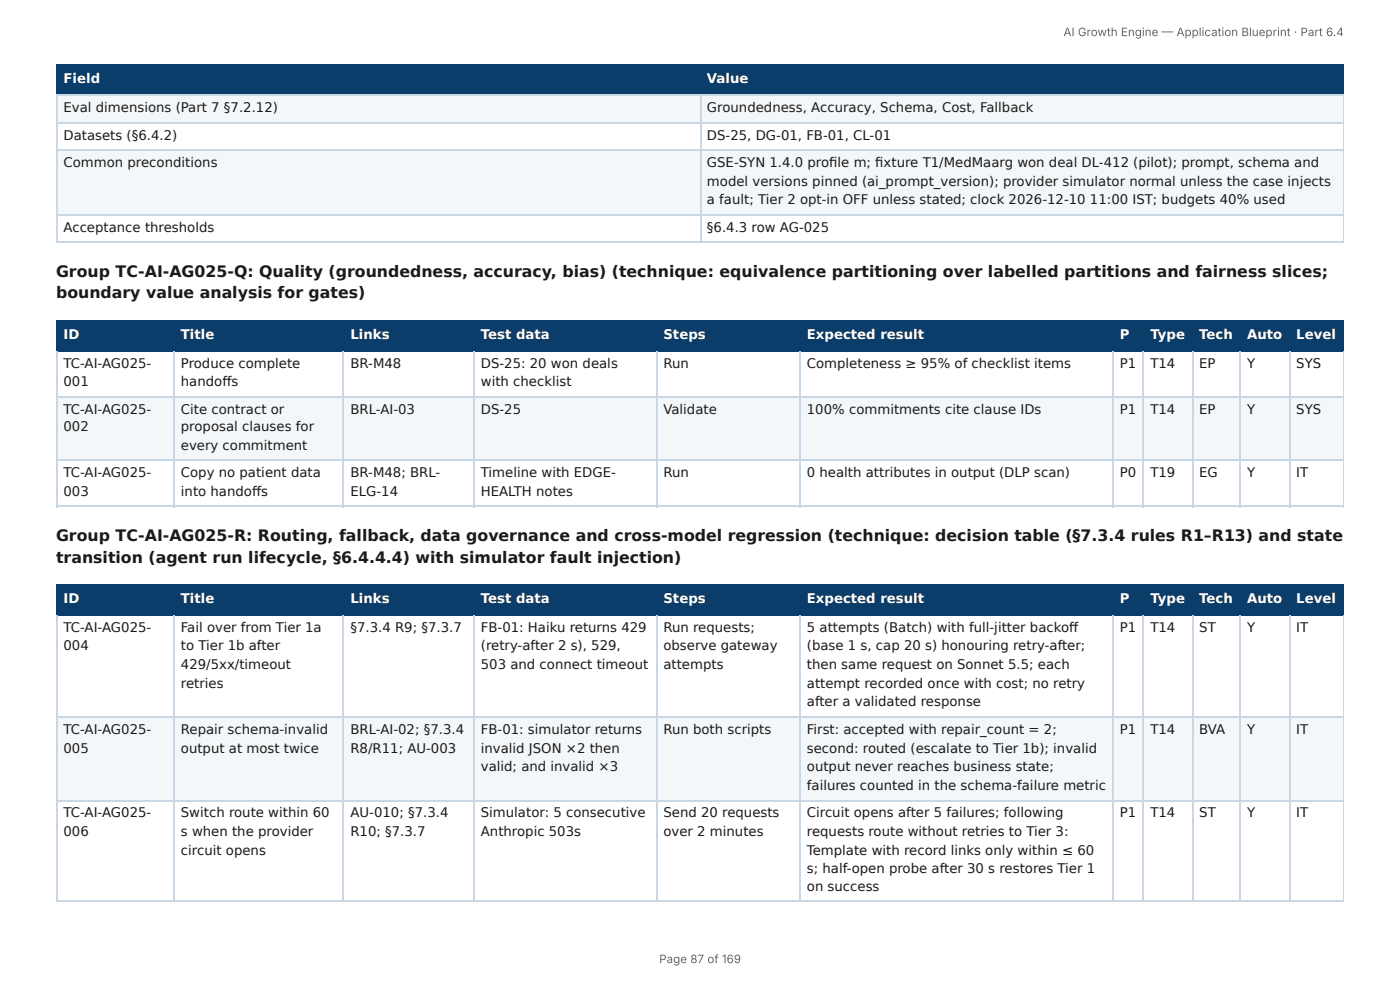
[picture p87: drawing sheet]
<svg xmlns="http://www.w3.org/2000/svg" width="297mm" height="210mm" viewBox="0 0 297 210" stroke-linecap="round" stroke-linejoin="round" font-family="sans-serif">
<defs><g id="words">
<g font-size="3.3" fill="#1a1a1a">
<text x="11.9" y="58.7">Group TC-AI-AG025-Q: Quality (groundedness, accuracy, bias) (technique: equivalence partitioning over labelled partitions and fairness slices;</text>
<text x="11.9" y="63.2">boundary value analysis for gates)</text>
<text x="11.9" y="114.8">Group TC-AI-AG025-R: Routing, fallback, data governance and cross-model regression (technique: decision table (§7.3.4 rules R1–R13) and state</text>
<text x="11.9" y="119.6">transition (agent run lifecycle, §6.4.4.4) with simulator fault injection)</text>
</g>
<g font-size="2.8" fill="#fff">
<text x="13.5" y="17.7">Field</text>
<text x="150.2" y="17.7">Value</text>
<text x="13.5" y="72">ID</text>
<text x="38.4" y="72">Title</text>
<text x="74.4" y="72">Links</text>
<text x="102.1" y="72">Test data</text>
<text x="140.9" y="72">Steps</text>
<text x="171.4" y="72">Expected result</text>
<text x="237.9" y="72">P</text>
<text x="244.3" y="72">Type</text>
<text x="254.7" y="72">Tech</text>
<text x="264.9" y="72">Auto</text>
<text x="275.3" y="72">Level</text>
<text x="13.5" y="128.1">ID</text>
<text x="38.4" y="128.1">Title</text>
<text x="74.4" y="128.1">Links</text>
<text x="102.1" y="128.1">Test data</text>
<text x="140.9" y="128.1">Steps</text>
<text x="171.4" y="128.1">Expected result</text>
<text x="237.9" y="128.1">P</text>
<text x="244.3" y="128.1">Type</text>
<text x="254.7" y="128.1">Tech</text>
<text x="264.9" y="128.1">Auto</text>
<text x="275.3" y="128.1">Level</text>
</g>
<g font-size="2.8" fill="#1a1a1a">
<text x="13.5" y="23.8">Eval dimensions (Part 7 §7.2.12)</text>
<text x="150.2" y="23.8">Groundedness, Accuracy, Schema, Cost, Fallback</text>
<text x="13.5" y="29.6">Datasets (§6.4.2)</text>
<text x="150.2" y="29.6">DS-25, DG-01, FB-01, CL-01</text>
<text x="13.5" y="35.5">Common preconditions</text>
<text x="150.2" y="35.5">GSE-SYN 1.4.0 profi le m; fi xture T1/MedMaarg won deal DL-412 (pilot); prompt, schema and</text>
<text x="150.2" y="39.4">model versions pinned (ai_prompt_version); provider simulator normal unless the case injects</text>
<text x="150.2" y="43.4">a fault; Tier 2 opt-in OFF unless stated; clock 2026-12-10</text>
<text x="231.5" y="43.4">11:00 IST; budgets 40% used</text>
<text x="13.5" y="49.2">Acceptance thresholds</text>
<text x="150.2" y="49.2">§6.4.3 row AG-025</text>
<text x="13.5" y="78.1">TC-AI-AG025-</text>
<text x="13.5" y="82">001</text>
<text x="38.4" y="78.1">Produce complete</text>
<text x="38.4" y="82">handoff s</text>
<text x="74.4" y="78.1">BR-M48</text>
<text x="102.1" y="78.1">DS-25: 20 won deals</text>
<text x="102.1" y="82">with checklist</text>
<text x="140.9" y="78.1">Run</text>
<text x="171.4" y="78.1">Completeness ≥ 95% of checklist items</text>
<text x="237.9" y="78.1">P1</text>
<text x="244.3" y="78.1">T14</text>
<text x="254.7" y="78.1">EP</text>
<text x="264.9" y="78.1">Y</text>
<text x="275.3" y="78.1">SYS</text>
<text x="13.5" y="87.8">TC-AI-AG025-</text>
<text x="38.4" y="87.8">Cite contract or</text>
<text x="74.4" y="87.8">BRL-AI-03</text>
<text x="102.1" y="87.8">DS-25</text>
<text x="140.9" y="87.8">Validate</text>
<text x="171.4" y="87.8">100% commitments cite clause IDs</text>
<text x="237.9" y="87.8">P1</text>
<text x="244.3" y="87.8">T14</text>
<text x="254.7" y="87.8">EP</text>
<text x="264.9" y="87.8">Y</text>
<text x="275.3" y="87.8">SYS</text>
<text x="13.5" y="91.5">002</text>
<text x="38.4" y="91.5">proposal clauses for</text>
<text x="38.4" y="95.5">every commitment</text>
<text x="13.5" y="101.3">TC-AI-AG025-</text>
<text x="38.4" y="101.3">Copy no patient data</text>
<text x="74.4" y="101.3">BR-M48; BRL-</text>
<text x="102.1" y="101.3">Timeline with EDGE-</text>
<text x="140.9" y="101.3">Run</text>
<text x="171.4" y="101.3">0 health attributes in output (DLP scan)</text>
<text x="237.9" y="101.3">P0</text>
<text x="244.3" y="101.3">T19</text>
<text x="254.7" y="101.3">EG</text>
<text x="264.9" y="101.3">Y</text>
<text x="275.3" y="101.3">IT</text>
<text x="13.5" y="105.3">003</text>
<text x="38.4" y="105.3">into handoff s</text>
<text x="74.4" y="105.3">ELG-14</text>
<text x="102.1" y="105.3">HEALTH notes</text>
<text x="13.5" y="134.1">TC-AI-AG025-</text>
<text x="38.4" y="134.1">Fail over from Tier 1a</text>
<text x="74.4" y="134.1">§7.3.4 R9; §7.3.7</text>
<text x="102.1" y="134.1">FB-01: Haiku returns 429</text>
<text x="140.9" y="134.1">Run requests;</text>
<text x="171.4" y="134.1">5 attempts (Batch) with full-jitter backoff</text>
<text x="237.9" y="134.1">P1</text>
<text x="244.3" y="134.1">T14</text>
<text x="254.7" y="134.1">ST</text>
<text x="264.9" y="134.1">Y</text>
<text x="275.3" y="134.1">IT</text>
<text x="13.5" y="138.1">004</text>
<text x="38.4" y="138.1">to Tier 1b after</text>
<text x="38.4" y="142.1">429/5xx/timeout</text>
<text x="102.1" y="138.1">(retry-after 2 s), 529,</text>
<text x="102.1" y="142.1">503 and connect timeout</text>
<text x="140.9" y="138.1">observe gateway</text>
<text x="140.9" y="142.1">attempts</text>
<text x="171.4" y="138.1">(base 1 s, cap 20 s) honouring retry-after;</text>
<text x="171.4" y="142.1">then same request on Sonnet 5.5; each</text>
<text x="38.4" y="146">retries</text>
<text x="171.4" y="146">attempt recorded once with cost; no retry</text>
<text x="13.5" y="155.8">TC-AI-AG025-</text>
<text x="38.4" y="155.8">Repair schema-invalid</text>
<text x="74.4" y="155.8">BRL-AI-02; §7.3.4</text>
<text x="102.1" y="155.8">FB-01: simulator returns</text>
<text x="140.9" y="155.8">Run both scripts</text>
<text x="171.4" y="150">after a validated response</text>
<text x="171.4" y="155.8">First: accepted with repair_count = 2;</text>
<text x="237.9" y="155.8">P1</text>
<text x="244.3" y="155.8">T14</text>
<text x="254.7" y="155.8">BVA</text>
<text x="264.9" y="155.8">Y</text>
<text x="275.3" y="155.8">IT</text>
<text x="13.5" y="159.8">005</text>
<text x="38.4" y="159.8">output at most twice</text>
<text x="74.4" y="159.8">R8/R11; AU-003</text>
<text x="102.1" y="159.8">invalid JSON ×2 then</text>
<text x="171.4" y="159.8">second: routed (escalate to Tier 1b); invalid</text>
<text x="102.1" y="163.8">valid; and invalid ×3</text>
<text x="171.4" y="163.8">output never reaches business state;</text>
<text x="171.4" y="167.7">failures counted in the schema-failure metric</text>
<text x="13.5" y="173.6">TC-AI-AG025-</text>
<text x="38.4" y="173.6">Switch route within 60</text>
<text x="74.4" y="173.6">AU-010; §7.3.4</text>
<text x="102.1" y="173.6">Simulator: 5 consecutive</text>
<text x="140.9" y="173.6">Send 20 requests</text>
<text x="171.4" y="173.6">Circuit opens after 5 failures; following</text>
<text x="237.9" y="173.6">P1</text>
<text x="244.3" y="173.6">T14</text>
<text x="254.7" y="173.6">ST</text>
<text x="264.9" y="173.6">Y</text>
<text x="275.3" y="173.6">IT</text>
<text x="13.5" y="177.5">006</text>
<text x="38.4" y="177.5">s when the provider</text>
<text x="74.4" y="177.5">R10; §7.3.7</text>
<text x="102.1" y="177.5">Anthropic 503s</text>
<text x="140.9" y="177.5">over 2 minutes</text>
<text x="171.4" y="177.5">requests route without retries to Tier 3:</text>
<text x="38.4" y="181.5">circuit opens</text>
<text x="171.4" y="181.5">Template with record links only within ≤ 60</text>
<text x="171.4" y="185.5">s; half-open probe after 30 s restores Tier 1</text>
<text x="171.4" y="189.2">on success</text>
</g>
<g font-size="2.5" fill="#666">
<text x="225.9" y="7.7">AI Growth Engine — Application Blueprint · Part 6.4</text>
<text x="140" y="204.5">Page 87 of 169</text>
</g>
</g></defs>
<g fill="#0b3d6b">
<path d="M12.2 14h136.5v6.1h-136.5z"/>
<path d="M148.7 14h136.7v6.1h-136.7z"/>
</g>
<g fill="#f4f7fa">
<path d="M12.2 20.1h136.5v5.8h-136.5z"/>
<path d="M148.7 20.1h136.7v5.8h-136.7z"/>
<path d="M12.2 31.7h136.5v13.8h-136.5z"/>
<path d="M148.7 31.7h136.7v13.8h-136.7z"/>
</g>
<path d="M11.9 13.9h273.5M12 13.8v6.6M148.8 13.8v6.6M11.9 20.2h273.5" fill="none" stroke="#0b3d6b" stroke-width=".26"/>
<path d="M285.3 13.8v6.6" fill="none" stroke="#0b3d6b" stroke-width=".21"/>
<path d="M11.9 20.2h273.5M11.9 26.1h273.5M11.9 31.9h273.5M12 20.4v31.2M148.8 20.4v31.2M11.9 45.6h273.5M11.9 51.5h273.5" fill="none" stroke="#c9d6e3" stroke-width=".26"/>
<path d="M285.3 20.4v31.2" fill="none" stroke="#c9d6e3" stroke-width=".21"/>
<g fill="#0b3d6b">
<path d="M12.2 68h24.8v6.3h-24.8z"/>
<path d="M37 68h36v6.3h-36z"/>
<path d="M73 68h27.8v6.3h-27.8z"/>
<path d="M100.8 68h38.6v6.3h-38.6z"/>
<path d="M139.4 68h30.5v6.3h-30.5z"/>
<path d="M169.9 68h66.4v6.3h-66.4z"/>
<path d="M236.3 68h6.6v6.3h-6.6z"/>
<path d="M242.9 68h10.3v6.3h-10.3z"/>
<path d="M253.2 68h10.3v6.3h-10.3z"/>
<path d="M263.5 68h10.3v6.3h-10.3z"/>
<path d="M273.8 68h11.6v6.3h-11.6z"/>
</g>
<g fill="#f4f7fa">
<path d="M12.2 84.1h24.8v13.8h-24.8z"/>
<path d="M37 84.1h36v13.8h-36z"/>
<path d="M73 84.1h27.8v13.8h-27.8z"/>
<path d="M100.8 84.1h38.6v13.8h-38.6z"/>
<path d="M139.4 84.1h30.5v13.8h-30.5z"/>
<path d="M169.9 84.1h66.4v13.8h-66.4z"/>
<path d="M236.3 84.1h6.6v13.8h-6.6z"/>
<path d="M242.9 84.1h10.3v13.8h-10.3z"/>
<path d="M253.2 84.1h10.3v13.8h-10.3z"/>
<path d="M263.5 84.1h10.3v13.8h-10.3z"/>
<path d="M273.8 84.1h11.6v13.8h-11.6z"/>
</g>
<g fill="none" stroke="#0b3d6b" stroke-width=".26">
<path d="M11.9 68.1h273.5M11.9 74.5h273.5M12 68v6.6M36.9 68v6.6M72.9 68v6.6M100.7 68v6.6M139.6 68v6.6M170 68v6.6M236.4 68v6.6M242.8 68v6.6M253.3 68v6.6M263.4 68v6.6"/>
<path d="M274 68v6.6"/>
</g>
<path d="M285.3 68v6.6" fill="none" stroke="#0b3d6b" stroke-width=".21"/>
<g fill="none" stroke="#c9d6e3" stroke-width=".26">
<path d="M12 74.6v33.1M36.9 74.6v33.1M72.9 74.6v33.1M100.7 74.6v33.1M139.6 74.6v33.1M170 74.6v33.1M236.4 74.6v33.1M242.8 74.6v33.1M253.3 74.6v33.1M263.4 74.6v33.1M274 74.6v33.1M11.9 84.3h273.5"/>
<path d="M11.9 97.8h273.5M11.9 107.6h273.5"/>
</g>
<path d="M285.3 74.6v33.1" fill="none" stroke="#c9d6e3" stroke-width=".21"/>
<g fill="#0b3d6b">
<path d="M12.2 124.4h24.8v6.3h-24.8z"/>
<path d="M37 124.4h36v6.3h-36z"/>
<path d="M73 124.4h27.8v6.3h-27.8z"/>
<path d="M100.8 124.4h38.6v6.3h-38.6z"/>
<path d="M139.4 124.4h30.5v6.3h-30.5z"/>
<path d="M169.9 124.4h66.4v6.3h-66.4z"/>
<path d="M236.3 124.4h6.6v6.3h-6.6z"/>
<path d="M242.9 124.4h10.3v6.3h-10.3z"/>
<path d="M253.2 124.4h10.3v6.3h-10.3z"/>
<path d="M263.5 124.4h10.3v6.3h-10.3z"/>
<path d="M273.8 124.4h11.6v6.3h-11.6z"/>
</g>
<g fill="#f4f7fa">
<path d="M12.2 152.1h24.8v17.8h-24.8z"/>
<path d="M37 152.1h36v17.8h-36z"/>
<path d="M73 152.1h27.8v17.8h-27.8z"/>
<path d="M100.8 152.1h38.6v17.8h-38.6z"/>
<path d="M139.4 152.1h30.5v17.8h-30.5z"/>
<path d="M169.9 152.1h66.4v17.8h-66.4z"/>
<path d="M236.3 152.1h6.6v17.8h-6.6z"/>
<path d="M242.9 152.1h10.3v17.8h-10.3z"/>
<path d="M253.2 152.1h10.3v17.8h-10.3z"/>
<path d="M263.5 152.1h10.3v17.8h-10.3z"/>
<path d="M273.8 152.1h11.6v17.8h-11.6z"/>
</g>
<g fill="none" stroke="#0b3d6b" stroke-width=".26">
<path d="M11.9 124.2h273.5M11.9 130.6h273.5M12 124.1v6.6M36.9 124.1v6.6M72.9 124.1v6.6M100.7 124.1v6.6M139.6 124.1v6.6M170 124.1v6.6M236.4 124.1v6.6M242.8 124.1v6.6M253.3 124.1v6.6M263.4 124.1v6.6"/>
<path d="M274 124.1v6.6"/>
</g>
<path d="M285.3 124.1v6.6" fill="none" stroke="#0b3d6b" stroke-width=".21"/>
<g fill="none" stroke="#c9d6e3" stroke-width=".26">
<path d="M12 130.7v60.9M36.9 130.7v60.9M72.9 130.7v60.9M100.7 130.7v60.9M139.6 130.7v60.9M170 130.7v60.9M236.4 130.7v60.9M242.8 130.7v60.9M253.3 130.7v60.9M263.4 130.7v60.9M274 130.7v60.9M11.9 152.3h273.5"/>
<path d="M11.9 170h273.5M11.9 191.4h273.5"/>
</g>
<path d="M285.3 130.7v60.9" fill="none" stroke="#c9d6e3" stroke-width=".21"/>
<use href="#words"/>
</svg>
